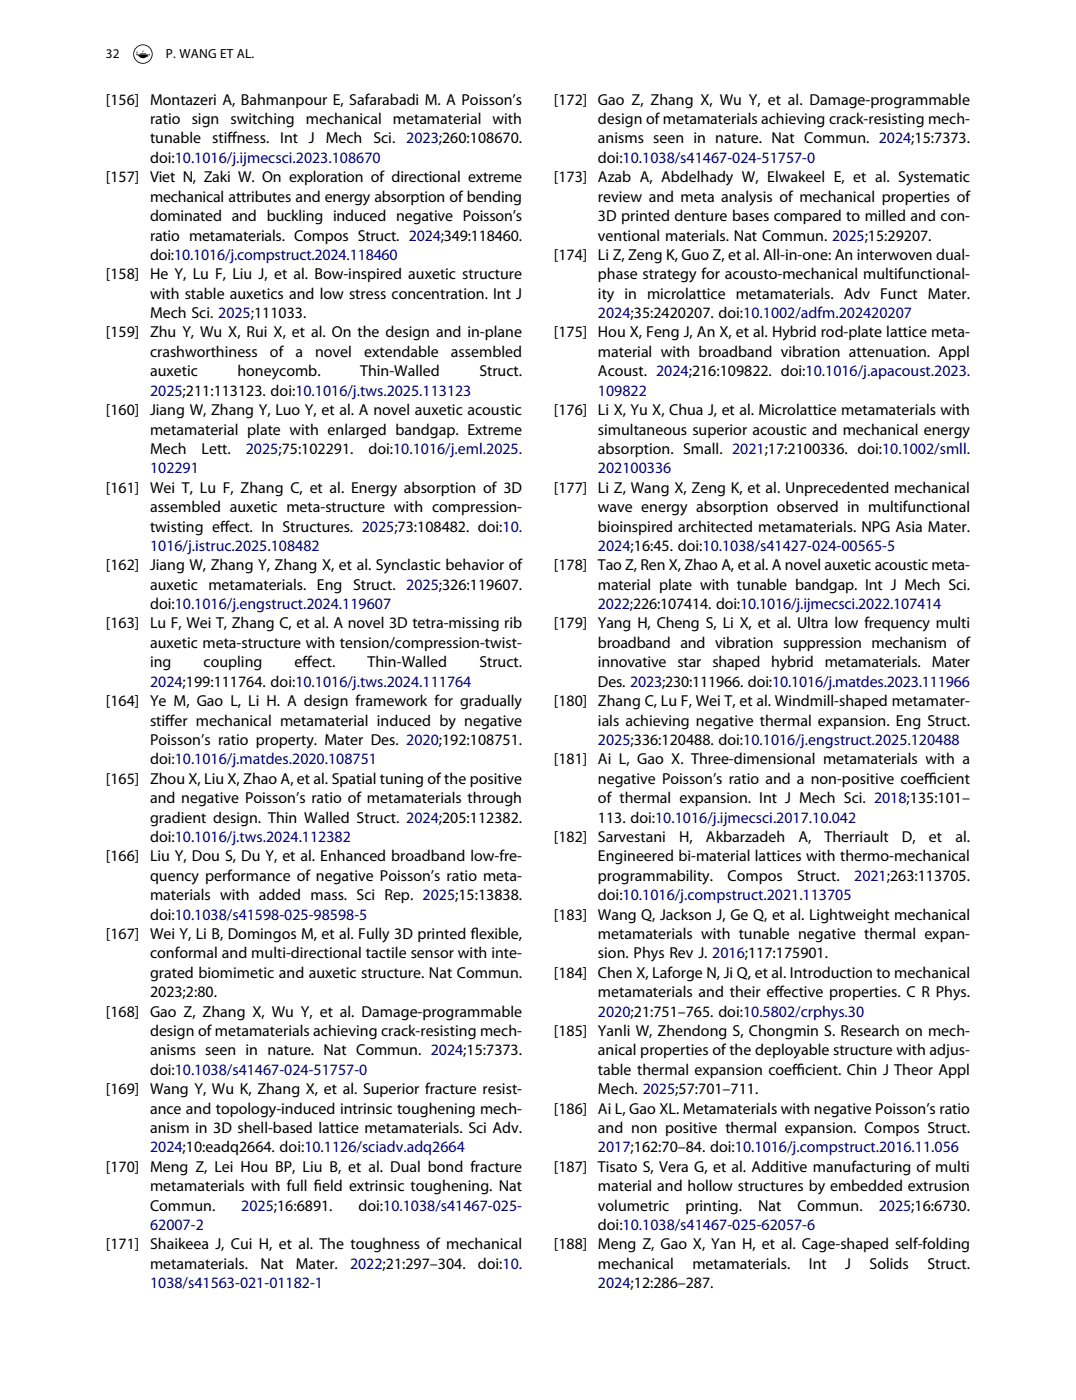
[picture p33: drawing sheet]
<svg xmlns="http://www.w3.org/2000/svg" width="215mm" height="280mm" viewBox="0 0 215 280" stroke-linecap="round" stroke-linejoin="round" font-family="sans-serif">
<defs><g id="words">
<g font-size="3.2">
<text x="21.2" y="20.9">[156] Montazeri A, Bahmanpour E, Safarabadi M. A Poisson’s</text>
<text x="110.7" y="20.9">[172] Gao Z, Zhang X, Wu Y, et al. Damage-programmable</text>
<text x="30" y="28.7">tunable stif</text>
<text x="30" y="24.8">ratio sign</text>
<text x="45.5" y="28.7">fness. Int J Mech Sci. 2023;260:108670.</text>
<text x="46.1" y="24.8">switching mechanical metamaterial with</text>
<text x="119.5" y="24.8">design of metamaterials achieving crack-resisting mech-</text>
<text x="119.5" y="28.7">anisms seen in nature. Nat Commun. 2024;15:7373.</text>
<text x="30" y="32.6">doi:10.1016/j.ijmecsci.2023.108670</text>
<text x="119.5" y="32.6">doi:10.1038/s41467-024-51757-0</text>
<text x="21.2" y="36.5">[157] Viet N, Zaki W. On exploration of directional extreme</text>
<text x="30" y="40.3">mechanical attributes and energy absorption of bending</text>
<text x="110.7" y="36.5">[173] Azab A, Abdelhady W, Elwakeel E, et al. Systematic</text>
<text x="119.5" y="40.3">review and meta analysis of mechanical properties of</text>
<text x="30" y="44.2">dominated and buckling induced negative Poisson’s</text>
<text x="119.5" y="44.2">3D printed denture bases compared to milled and con-</text>
<text x="30" y="48.1">ratio metamaterials. Compos Struct. 2024;349:118460.</text>
<text x="30" y="52">doi:10.1016/j.compstruct.2024.118460</text>
<text x="110.7" y="52">[174] Li Z, Zeng K, Guo Z, et al. All-in-one: An interwoven dual-</text>
<text x="119.5" y="48.1">ventional materials. Nat Commun. 2025;15:29207.</text>
<text x="21.2" y="55.9">[158] He Y, Lu F, Liu J, et al. Bow-inspired auxetic structure</text>
<text x="30" y="59.7">with stable auxetics and low stress concentration. Int J</text>
<text x="119.5" y="55.9">phase strategy for acousto-mechanical multifunctional-</text>
<text x="119.5" y="59.7">ity in microlattice metamaterials. Adv Funct Mater.</text>
<text x="30" y="63.6">Mech Sci. 2025;111033.</text>
<text x="21.2" y="67.5">[159] Zhu Y, Wu X, Rui X, et al. On the design and in-plane</text>
<text x="30" y="71.4">crashworthiness</text>
<text x="53.9" y="71.4">of</text>
<text x="59" y="71.4">a</text>
<text x="63" y="71.4">novel</text>
<text x="72.8" y="71.4">extendable</text>
<text x="90.1" y="71.4">assembled</text>
<text x="110.7" y="67.5">[175] Hou X, Feng J, An X, et al. Hybrid rod-plate lattice meta-</text>
<text x="119.5" y="71.4">material with broadband vibration attenuation. Appl</text>
<text x="30" y="75.3">auxetic</text>
<text x="47.4" y="75.3">honeycomb.</text>
<text x="72" y="75.3">Thin-Walled</text>
<text x="95.8" y="75.3">Struct.</text>
<text x="119.5" y="75.3">Acoust. 2024;216:109822. doi:10.1016/j.apacoust.2023.</text>
<text x="21.2" y="83">[160] Jiang W, Zhang Y, Luo Y, et al. A novel auxetic acoustic</text>
<text x="110.7" y="83">[176] Li X, Yu X, Chua J, et al. Microlattice metamaterials with</text>
<text x="30" y="86.9">metamaterial plate with enlarged bandgap. Extreme</text>
<text x="119.5" y="86.9">simultaneous superior acoustic and mechanical energy</text>
<text x="30" y="90.8">Mech</text>
<text x="40.3" y="90.8">Lett.</text>
<text x="73.6" y="90.8">doi:10.1016/j.eml.2025.</text>
<text x="119.5" y="90.8">absorption. Small. 2021;17:2100336. doi:10.1002/smll.</text>
<text x="21.2" y="98.5">[161] Wei T, Lu F, Zhang C, et al. Energy absorption of 3D</text>
<text x="110.7" y="98.5">[177] Li Z, Wang X, Zeng K, et al. Unprecedented mechanical</text>
<text x="30" y="102.4">assembled auxetic meta-structure with compression-</text>
<text x="30" y="106.3">twisting ef</text>
<text x="44" y="106.3">fect. In Structures. 2025;73:108482. doi:10.</text>
<text x="119.5" y="106.3">bioinspired architected metamaterials. NPG Asia Mater.</text>
<text x="119.5" y="102.4">wave energy absorption observed in multifunctional</text>
<text x="21.2" y="114.1">[162] Jiang W, Zhang Y, Zhang X, et al. Synclastic behavior of</text>
<text x="30" y="117.9">auxetic metamaterials. Eng Struct. 2025;326:119607.</text>
<text x="110.7" y="114.1">[178] Tao Z, Ren X, Zhao A, et al. A novel auxetic acoustic meta-</text>
<text x="119.5" y="117.9">material plate with tunable bandgap. Int J Mech Sci.</text>
<text x="21.2" y="125.7">[163] Lu F, Wei T, Zhang C, et al. A novel 3D tetra-missing rib</text>
<text x="30" y="121.8">doi:10.1016/j.engstruct.2024.119607</text>
<text x="110.7" y="125.7">[179] Yang H, Cheng S, Li X, et al. Ultra low frequency multi</text>
<text x="30" y="129.6">auxetic meta-structure with tension/compression-twist-</text>
<text x="119.5" y="129.6">broadband and vibration suppression mechanism of</text>
<text x="30" y="133.5">ing</text>
<text x="40.7" y="133.5">coupling</text>
<text x="58.9" y="133.5">ef</text>
<text x="60.5" y="133.5">fect.</text>
<text x="73.4" y="133.5">Thin-Walled</text>
<text x="95.8" y="133.5">Struct.</text>
<text x="119.5" y="133.5">innovative star shaped hybrid metamaterials. Mater</text>
<text x="119.5" y="137.3">Des. 2023;230:111966. doi:10.1016/j.matdes.2023.111966</text>
<text x="21.2" y="141.2">[164] Ye M, Gao L, Li H. A design framework for gradually</text>
<text x="110.7" y="141.2">[180] Zhang C, Lu F, Wei T, et al. Windmill-shaped metamater-</text>
<text x="30" y="145.1">stif</text>
<text x="30" y="149">Poisson’s ratio property. Mater Des. 2020;192:108751.</text>
<text x="33" y="145.1">fer mechanical metamaterial induced by negative</text>
<text x="119.5" y="145.1">ials achieving negative thermal expansion. Eng Struct.</text>
<text x="30" y="152.9">doi:10.1016/j.matdes.2020.108751</text>
<text x="110.7" y="152.9">[181] Ai L, Gao X. Three-dimensional metamaterials with a</text>
<text x="21.2" y="156.8">[165] Zhou X, Liu X, Zhao A, et al. Spatial tuning of the positive</text>
<text x="30" y="160.6">and negative Poisson’s ratio of metamaterials through</text>
<text x="119.5" y="156.8">negative Poisson’s ratio and a non-positive coef</text>
<text x="119.5" y="160.6">of thermal expansion. Int J Mech Sci. 2018;135:101–</text>
<text x="184.7" y="156.8">f</text>
<text x="184.7" y="156.8">icient</text>
<text x="30" y="164.5">gradient design. Thin Walled Struct. 2024;205:112382.</text>
<text x="119.5" y="164.5">113. doi:10.1016/j.ijmecsci.2017.10.042</text>
<text x="21.2" y="172.3">[166] Liu Y, Dou S, Du Y, et al. Enhanced broadband low-fre-</text>
<text x="30" y="168.4">doi:10.1016/j.tws.2024.112382</text>
<text x="110.7" y="168.4">[182] Sarvestani</text>
<text x="119.5" y="172.3">Engineered bi-material lattices with thermo-mechanical</text>
<text x="135.7" y="168.4">H,</text>
<text x="141.1" y="168.4">Akbarzadeh</text>
<text x="159.5" y="168.4">A,</text>
<text x="164.8" y="168.4">Therriault</text>
<text x="180.2" y="168.4">D,</text>
<text x="185.6" y="168.4">et</text>
<text x="190.9" y="168.4">al.</text>
<text x="30" y="176.2">quency performance of negative Poisson’s ratio meta-</text>
<text x="119.5" y="176.2">programmability.</text>
<text x="145.4" y="176.2">Compos</text>
<text x="159.3" y="176.2">Struct.</text>
<text x="30" y="180">materials with added mass. Sci Rep. 2025;15:13838.</text>
<text x="30" y="183.9">doi:10.1038/s41598-025-98598-5</text>
<text x="110.7" y="183.9">[183] Wang Q, Jackson J, Ge Q, et al. Lightweight mechanical</text>
<text x="119.5" y="180">doi:10.1016/j.compstruct.2021.113705</text>
<text x="21.2" y="187.8">[167] Wei Y, Li B, Domingos M, et al. Fully 3D printed f</text>
<text x="30" y="191.7">conformal and multi-directional tactile sensor with inte-</text>
<text x="94.1" y="187.8">lexible,</text>
<text x="119.5" y="187.8">metamaterials with tunable negative thermal expan-</text>
<text x="119.5" y="191.7">sion. Phys Rev J. 2016;117:175901.</text>
<text x="30" y="195.6">grated biomimetic and auxetic structure. Nat Commun.</text>
<text x="110.7" y="195.6">[184] Chen X, Laforge N, Ji Q, et al. Introduction to mechanical</text>
<text x="21.2" y="203.3">[168] Gao Z, Zhang X, Wu Y, et al. Damage-programmable</text>
<text x="30" y="199.4">2023;2:80.</text>
<text x="119.5" y="199.4">metamaterials and their ef</text>
<text x="154.7" y="199.4">fective properties. C R Phys.</text>
<text x="30" y="207.2">design of metamaterials achieving crack-resisting mech-</text>
<text x="110.7" y="207.2">[185] Yanli W, Zhendong S, Chongmin S. Research on mech-</text>
<text x="30" y="211.1">anisms seen in nature. Nat Commun. 2024;15:7373.</text>
<text x="30" y="215">doi:10.1038/s41467-024-51757-0</text>
<text x="119.5" y="211.1">anical properties of the deployable structure with adjus-</text>
<text x="119.5" y="215">table thermal expansion coef</text>
<text x="158.3" y="215">f</text>
<text x="158.3" y="215">icient. Chin J Theor Appl</text>
<text x="21.2" y="218.8">[169] Wang Y, Wu K, Zhang X, et al. Superior fracture resist-</text>
<text x="119.5" y="218.8">Mech. 2025;57:701–711.</text>
<text x="30" y="222.7">ance and topology-induced intrinsic toughening mech-</text>
<text x="30" y="226.6">anism in 3D shell-based lattice metamaterials. Sci Adv.</text>
<text x="110.7" y="222.7">[186] Ai L, Gao XL. Metamaterials with negative Poisson’s ratio</text>
<text x="119.5" y="226.6">and non positive thermal expansion. Compos Struct.</text>
<text x="21.2" y="234.4">[170] Meng Z, Lei Hou BP, Liu B, et al. Dual bond fracture</text>
<text x="30" y="238.2">metamaterials with full f</text>
<text x="62.7" y="238.2">ield extrinsic toughening. Nat</text>
<text x="110.7" y="234.4">[187] Tisato S, Vera G, et al. Additive manufacturing of multi</text>
<text x="119.5" y="238.2">material and hollow structures by embedded extrusion</text>
<text x="30" y="242.1">Commun.</text>
<text x="71.6" y="242.1">doi:10.1038/s41467-025-</text>
<text x="119.5" y="242.1">volumetric</text>
<text x="136.9" y="242.1">printing.</text>
<text x="151.5" y="242.1">Nat</text>
<text x="159.3" y="242.1">Commun.</text>
<text x="21.2" y="249.9">[171] Shaikeea J, Cui H, et al. The toughness of mechanical</text>
<text x="110.7" y="249.9">[188] Meng Z, Gao X, Yan H, et al. Cage-shaped self-folding</text>
<text x="119.5" y="246">doi:10.1038/s41467-025-62057-6</text>
<text x="30" y="253.8">metamaterials.</text>
<text x="52" y="253.8">Nat</text>
<text x="59.1" y="253.8">Mater.</text>
<text x="95.5" y="253.8">doi:10.</text>
<text x="119.5" y="253.8">mechanical</text>
<text x="138.3" y="253.8">metamaterials.</text>
<text x="161.6" y="253.8">Int</text>
<text x="168.9" y="253.8">J</text>
<text x="173.8" y="253.8">Solids</text>
<text x="185.3" y="253.8">Struct.</text>
</g>
<g font-size="3.2" fill="#010181">
<text x="119.5" y="63.6">2024;35:2420207. doi:10.1002/adfm.202420207</text>
<text x="30" y="79.1">2025;211:113123. doi:10.1016/j.tws.2025.113123</text>
<text x="119.5" y="79.1">109822</text>
<text x="30" y="94.7">102291</text>
<text x="49.1" y="90.8">2025;75:102291.</text>
<text x="119.5" y="94.7">202100336</text>
<text x="30" y="110.2">1016/j.istruc.2025.108482</text>
<text x="119.5" y="110.2">2024;16:45. doi:10.1038/s41427-024-00565-5</text>
<text x="119.5" y="121.8">2022;226:107414. doi:10.1016/j.ijmecsci.2022.107414</text>
<text x="30" y="137.3">2024;199:111764. doi:10.1016/j.tws.2024.111764</text>
<text x="119.5" y="149">2025;336:120488. doi:10.1016/j.engstruct.2025.120488</text>
<text x="170.7" y="176.2">2021;263:113705.</text>
<text x="119.5" y="203.3">2020;21:751–765. doi:10.5802/crphys.30</text>
<text x="30" y="230.5">2024;10:eadq2664. doi:10.1126/sciadv.adq2664</text>
<text x="119.5" y="230.5">2017;162:70–84. doi:10.1016/j.compstruct.2016.11.056</text>
<text x="48.2" y="242.1">2025;16:6891.</text>
<text x="175.6" y="242.1">2025;16:6730.</text>
<text x="30" y="246">62007-2</text>
<text x="30" y="257.6">1038/s41563-021-01182-1</text>
<text x="69.9" y="253.8">2022;21:297–304.</text>
<text x="119.5" y="257.6">2024;12:286–287.</text>
</g>
<g font-size="2.6">
<text x="21.2" y="11.6">32</text>
<text x="33.1" y="11.6">P. WANG ET AL.</text>
</g>
</g></defs>
<g fill="#000">
<path d="M27.4 10.2v.5l-.1-.1zM27.9 10.6h1.3zM28 10.8h1.2zM28.5 10.2l.3-.1-.2 .4-.1-.1z"/>
<path d="M26.8 10.8a1.77 1.77 0 0 1 3.5 0 1.77 1.77 0 0 1-3.5 0zM26.6 10.8a1.95 1.95 0 0 0 3.9 0 1.95 1.95 0 0 0-3.9 0z"/>
<path d="M29.6 11l.3-.1-.5 .4zM27.2 10.9l.1 .1h.3a1.12 1.12 0 0 0 1.8 .3 .67 .67 0 0 0 .6-.5z"/>
</g>
<use href="#words"/>
</svg>
